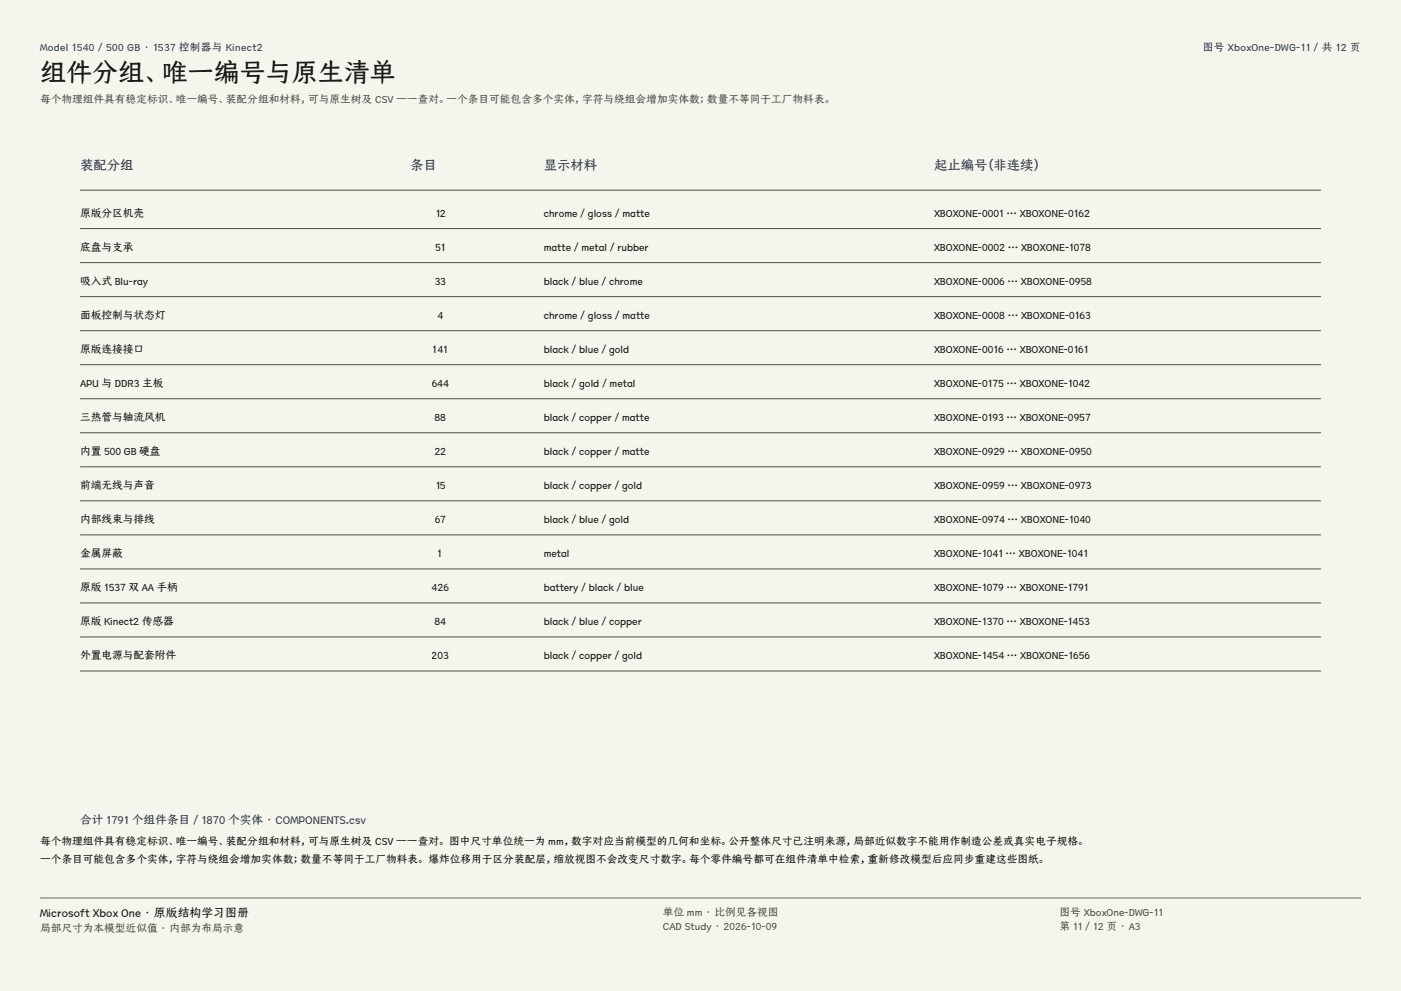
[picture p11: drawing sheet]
<svg xmlns="http://www.w3.org/2000/svg" width="420mm" height="297mm" viewBox="0 0 420 297" stroke-linecap="round" stroke-linejoin="round" font-family="sans-serif">
<defs><g id="words">
<text font-size="7.8" fill="#141413" x="12" y="24.7">组件分组、唯一编号与原生清单</text>
<g font-size="4" fill="#1b365d">
<text x="24" y="51">装配分组</text>
<text x="123" y="51">条目</text>
<text x="163" y="51">显示材料</text>
<text x="280" y="51">起止编号（非连续）</text>
</g>
<text font-size="3.5" fill="#1b365d" x="24" y="247">合计 1791 个组件条目 / 1870 个实体 · COMPONENTS.csv</text>
<text font-size="3.5" fill="#141413" x="12" y="274.9">Microsoft Xbox One · 原版结构学习图册</text>
<g font-size="3.2" fill="#1b365d">
<text x="12" y="15.3">Model 1540 / 500 GB · 1537 控制器与 Kinect2</text>
<text x="360.6" y="15.3">图号 XboxOne-DWG-11 / 共 12 页</text>
</g>
<g font-size="3.2" fill="#504e49">
<text x="12" y="30.9">每个物理组件具有稳定标识、唯一编号、装配分组和材料，可与原生树及 CSV 一一查对。一个条目可能包含多个实体，字符与绕组会增加实体数；数量不等同于工厂物料表。</text>
<text x="198.7" y="274.5">单位 mm · 比例见各视图</text>
<text x="317.6" y="274.5">图号 XboxOne-DWG-11</text>
<text x="12" y="279.3">局部尺寸为本模型近似值 · 内部为布局示意</text>
<text x="198.7" y="278.8">CAD Study · 2026-10-09</text>
<text x="317.6" y="278.8">第 11 / 12 页 · A3</text>
</g>
<g font-size="3.2" fill="#141413">
<text x="24" y="65">原版分区机壳</text>
<text x="130.4" y="65">12</text>
<text x="163" y="65">chrome / gloss / matte</text>
<text x="280" y="65">XBOXONE-0001 … XBOXONE-0162</text>
<text x="24" y="75.2">底盘与支承</text>
<text x="130.4" y="75.2">51</text>
<text x="163" y="75.2">matte / metal / rubber</text>
<text x="280" y="75.2">XBOXONE-0002 … XBOXONE-1078</text>
<text x="24" y="85.4">吸入式 Blu-ray</text>
<text x="130.3" y="85.4">33</text>
<text x="163" y="85.4">black / blue / chrome</text>
<text x="280" y="85.4">XBOXONE-0006 … XBOXONE-0958</text>
<text x="24" y="95.6">面板控制与状态灯</text>
<text x="131.1" y="95.6">4</text>
<text x="163" y="95.6">chrome / gloss / matte</text>
<text x="280" y="95.6">XBOXONE-0008 … XBOXONE-0163</text>
<text x="24" y="105.8">原版连接接口</text>
<text x="129.7" y="105.8">141</text>
<text x="163" y="105.8">black / blue / gold</text>
<text x="280" y="105.8">XBOXONE-0016 … XBOXONE-0161</text>
<text x="24" y="116">APU 与 DDR3 主板</text>
<text x="129.4" y="116">644</text>
<text x="163" y="116">black / gold / metal</text>
<text x="280" y="116">XBOXONE-0175 … XBOXONE-1042</text>
<text x="24" y="126.2">三热管与轴流风机</text>
<text x="130.3" y="126.2">88</text>
<text x="163" y="126.2">black / copper / matte</text>
<text x="280" y="126.2">XBOXONE-0193 … XBOXONE-0957</text>
<text x="24" y="136.4">内置 500 GB 硬盘</text>
<text x="130.2" y="136.4">22</text>
<text x="163" y="136.4">black / copper / matte</text>
<text x="280" y="136.4">XBOXONE-0929 … XBOXONE-0950</text>
<text x="24" y="146.6">前端无线与声音</text>
<text x="130.4" y="146.6">15</text>
<text x="163" y="146.6">black / copper / gold</text>
<text x="280" y="146.6">XBOXONE-0959 … XBOXONE-0973</text>
<text x="24" y="156.8">内部线束与排线</text>
<text x="130.3" y="156.8">67</text>
<text x="163" y="156.8">black / blue / gold</text>
<text x="280" y="156.8">XBOXONE-0974 … XBOXONE-1040</text>
<text x="24" y="167">金属屏蔽</text>
<text x="131.3" y="167">1</text>
<text x="163" y="167">metal</text>
<text x="280" y="167">XBOXONE-1041 … XBOXONE-1041</text>
<text x="24" y="177.2">原版 1537 双 AA 手柄</text>
<text x="129.4" y="177.2">426</text>
<text x="163" y="177.2">battery / black / blue</text>
<text x="280" y="177.2">XBOXONE-1079 … XBOXONE-1791</text>
<text x="24" y="187.4">原版 Kinect2 传感器</text>
<text x="130.2" y="187.4">84</text>
<text x="163" y="187.4">black / blue / copper</text>
<text x="280" y="187.4">XBOXONE-1370 … XBOXONE-1453</text>
<text x="24" y="197.6">外置电源与配套附件</text>
<text x="129.4" y="197.6">203</text>
<text x="163" y="197.6">black / copper / gold</text>
<text x="280" y="197.6">XBOXONE-1454 … XBOXONE-1656</text>
<text x="12" y="253.3">每个物理组件具有稳定标识、唯一编号、装配分组和材料，可与原生树及 CSV 一一查对。 图中尺寸单位统一为 mm，数字对应当前模型的几何和坐标。公开整体尺寸已注明来源，局部近似数字不能用作制造公差或真实电子规格。</text>
<text x="12" y="258.6">一个条目可能包含多个实体，字符与绕组会增加实体数；数量不等同于工厂物料表。 爆炸位移用于区分装配层，缩放视图不会改变尺寸数字。每个零件编号都可在组件清单中检索，重新修改模型后应同步重建这些图纸。</text>
</g>
</g></defs>
<g fill="#f5f4ed">
<path d="M0 0h420v297h-420z"/>
<path d="M12 12h396v275h-396z"/>
</g>
<g fill="none" stroke="#504e49" stroke-width=".3">
<path d="M24 57h372M24 68.5h372M24 78.7h372M24 88.9h372M24 99.1h372M24 109.3h372M24 119.5h372M24 129.7h372M24 139.9h372M24 150.1h372M24 160.3h372M24 170.5h372"/>
<path d="M24 180.7h372M24 190.9h372M24 201.1h372"/>
</g>
<path d="M12 269.3h396zM12 269h396v.3h-396z" fill-rule="evenodd" fill="#504e49"/>
<use href="#words"/>
</svg>
